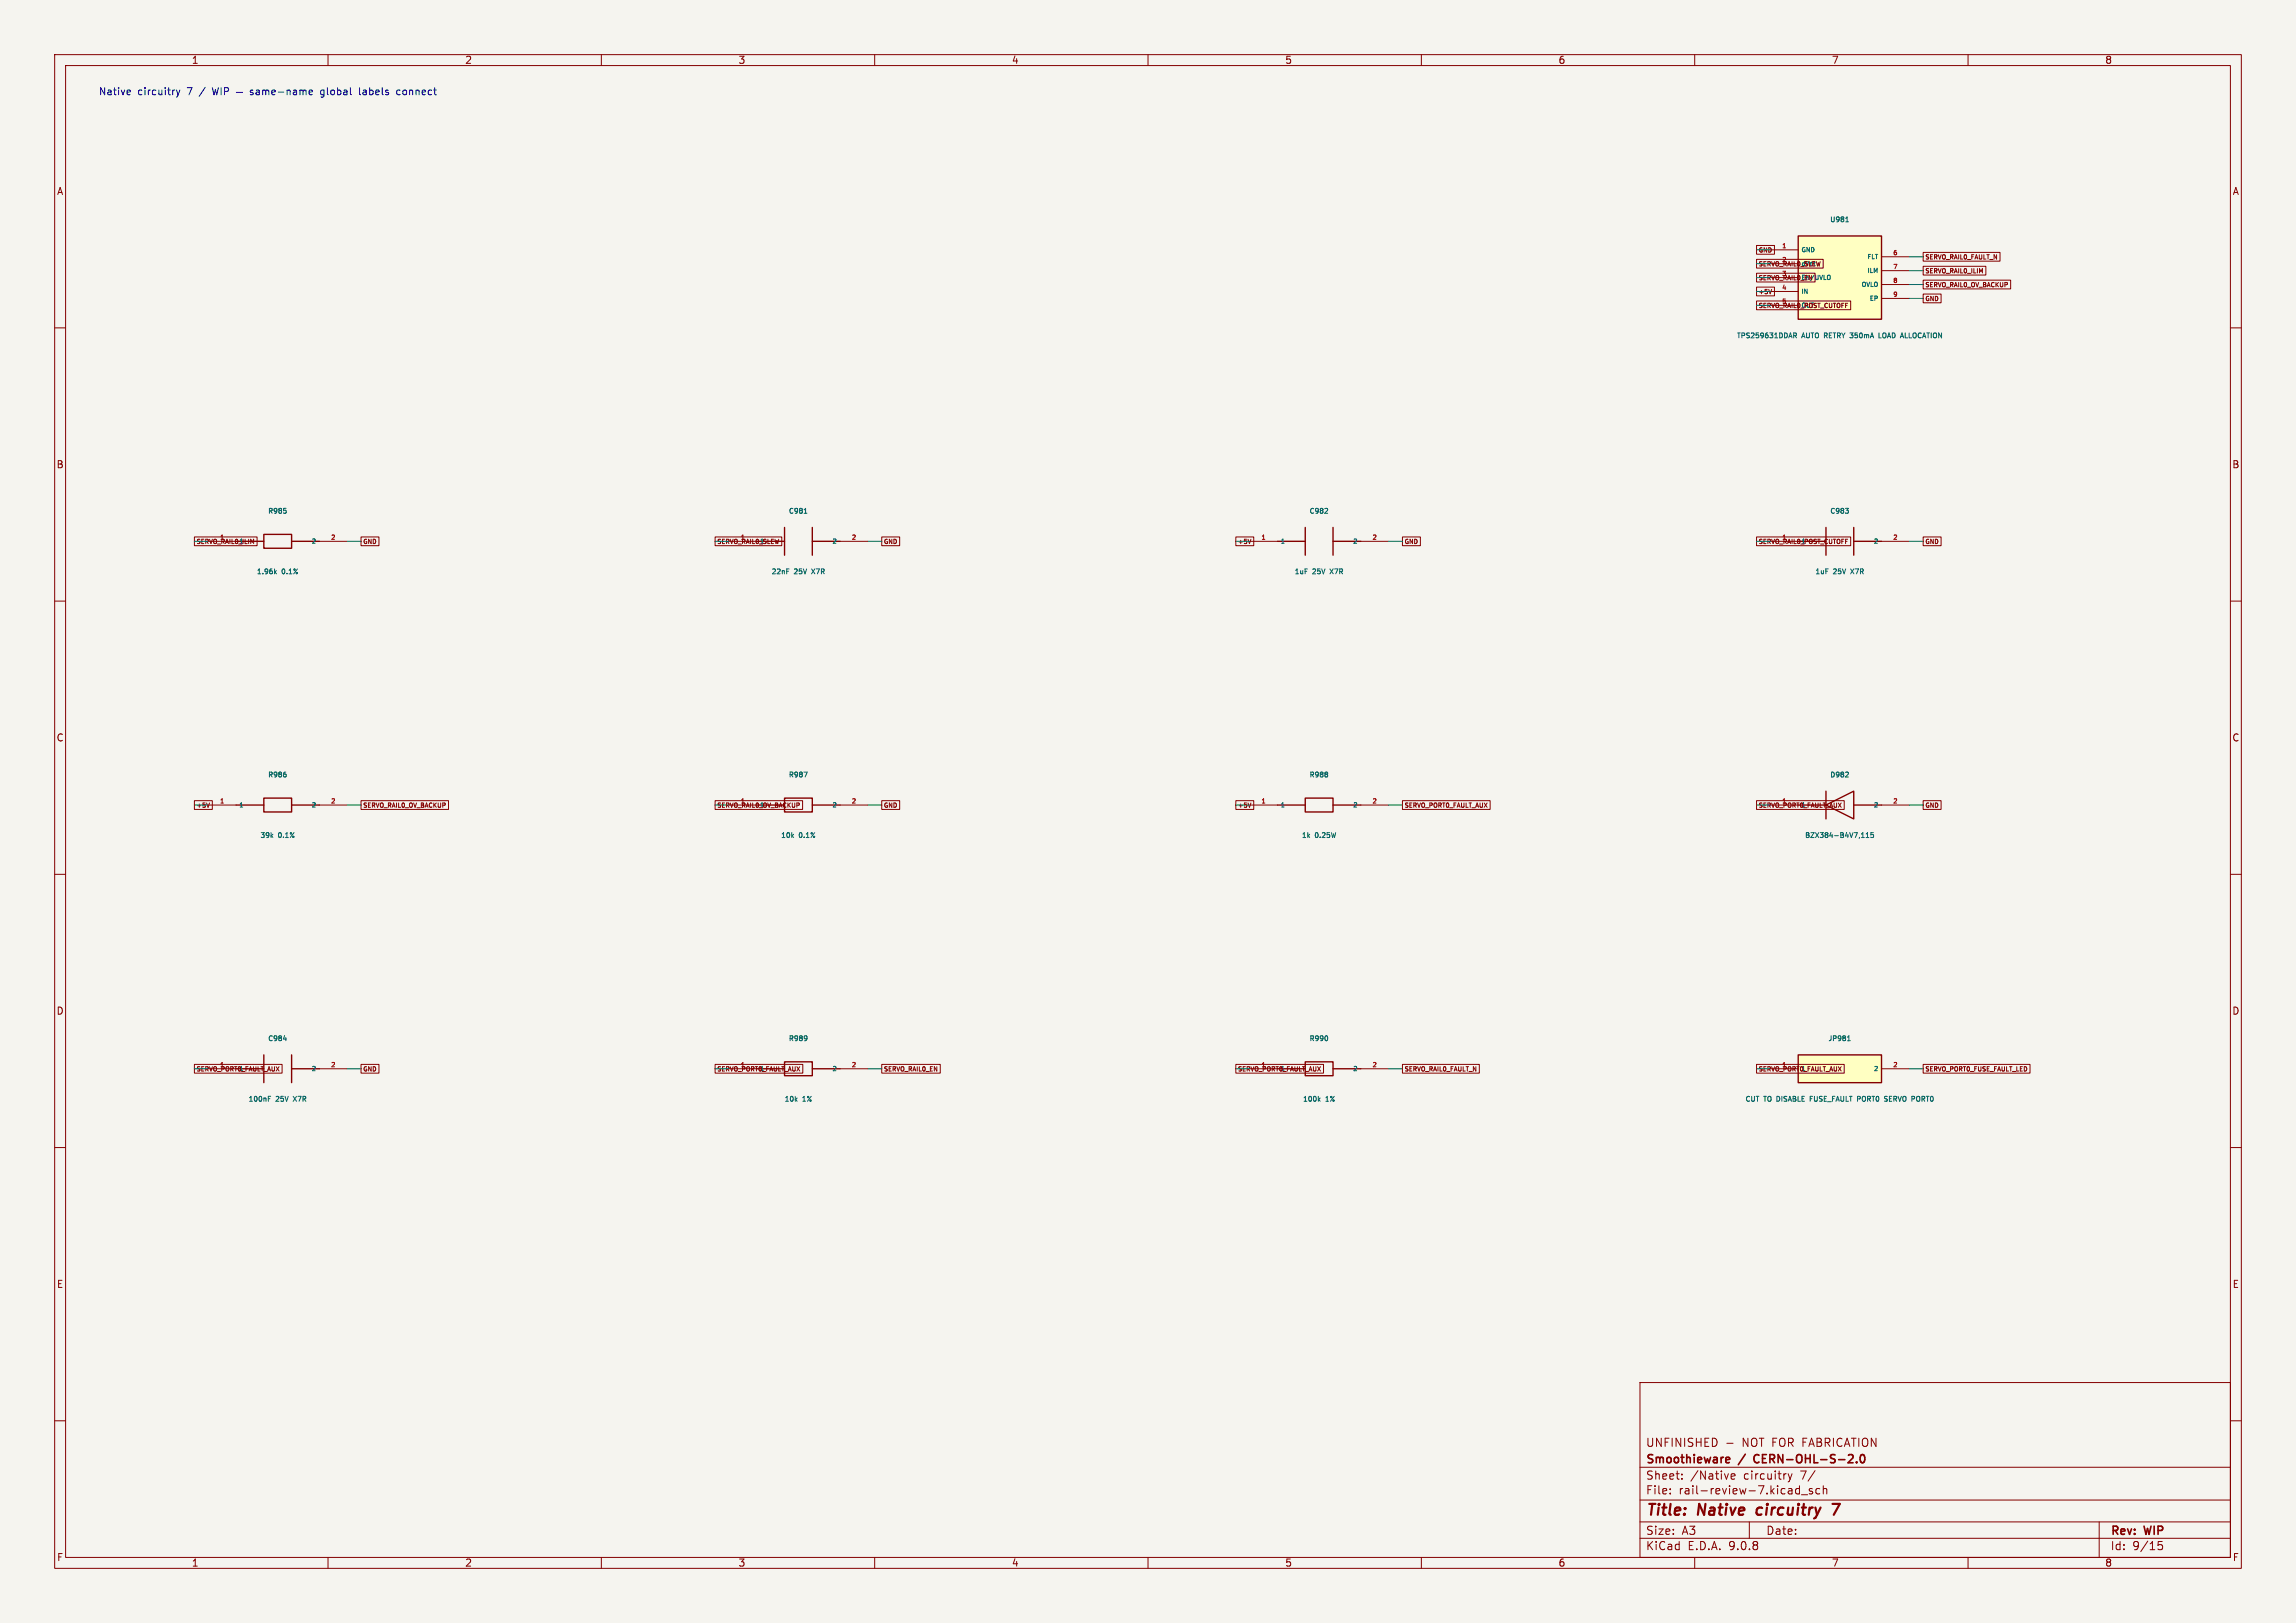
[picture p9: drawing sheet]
<svg xmlns="http://www.w3.org/2000/svg" width="420mm" height="297mm" viewBox="0 0 420 297" stroke-linecap="round" stroke-linejoin="round" font-family="sans-serif">
<defs><g id="words">
<g font-size="2.8" fill="#840000">
<text x="301" y="277.9">Title:</text>
<text x="310.6" y="277.9">Native</text>
<text x="322.2" y="277.9">circuitry</text>
</g>
<g font-size="2.1" fill="#840000">
<text x="301" y="268.2">Smoothieware</text>
<text x="301" y="265">UNFINISHED</text>
<text x="318.2" y="268.2">/</text>
<text x="318.7" y="265">NOT FOR FABRICATION</text>
<text x="321.5" y="268.2">CERN-OHL-S-2.0</text>
<text x="301" y="273.7">File:</text>
<text x="301" y="271">Sheet:</text>
<text x="307.1" y="273.7">rail-review-7.kicad_sch</text>
<text x="309.2" y="271">/Native</text>
<text x="319" y="271">circuitry</text>
<text x="329.5" y="271">7/</text>
<text x="301" y="281.1">Size:</text>
<text x="307.6" y="281.1">A3</text>
<text x="323" y="281.1">Date:</text>
<text x="386" y="281.3">Rev:</text>
<text x="392.4" y="281.3">WIP</text>
<text x="301" y="283.9">KiCad</text>
<text x="308.7" y="283.9">E.D.A.</text>
<text x="316.3" y="283.9">9.0.8</text>
<text x="386" y="283.9">Id:</text>
<text x="390.1" y="283.9">9/15</text>
</g>
<g font-size="1.8" fill="#840000">
<text x="35" y="11.9">1</text>
<text x="85" y="11.9">2</text>
<text x="135" y="11.9">3</text>
<text x="185" y="11.9">4</text>
<text x="235" y="11.9">5</text>
<text x="285" y="11.9">6</text>
<text x="335" y="11.9">7</text>
<text x="385" y="11.9">8</text>
<text x="10.3" y="35.9">A</text>
<text x="408.3" y="35.9">A</text>
<text x="10.3" y="85.9">B</text>
<text x="408.2" y="85.9">B</text>
<text x="10.3" y="135.9">C</text>
<text x="408.2" y="135.9">C</text>
<text x="10.3" y="185.9">D</text>
<text x="408.2" y="185.9">D</text>
<text x="10.3" y="235.9">E</text>
<text x="408.3" y="235.9">E</text>
<text x="10.3" y="285.9">F</text>
<text x="35" y="286.9">1</text>
<text x="85" y="286.9">2</text>
<text x="135" y="286.9">3</text>
<text x="185" y="286.9">4</text>
<text x="235" y="286.9">5</text>
<text x="285" y="286.9">6</text>
<text x="335" y="286.9">7</text>
<text x="385" y="286.9">8</text>
<text x="408.3" y="285.9">F</text>
</g>
<g font-size="1.8" fill="#0000c2">
<text x="18" y="17.6">Native</text>
<text x="25.2" y="17.6">circuitry</text>
<text x="34.4" y="17.6">7</text>
<text x="36.8" y="17.6">/</text>
<text x="59.7" y="17.6">global</text>
<text x="66.9" y="17.6">labels</text>
<text x="74" y="17.6">connect</text>
</g>
<g font-size="1.3" fill="#006464">
<text x="334.7" y="40.9">U981</text>
<text x="317.6" y="62.1">TPS259631DDAR</text>
<text x="329.6" y="62.1">AUTO RETRY 350mA</text>
<text x="344.5" y="62.1">LOAD</text>
<text x="348.8" y="62.1">ALLOCATION</text>
<text x="48.9" y="94.2">R985</text>
<text x="144.2" y="94.2">C981</text>
<text x="239.4" y="94.2">C982</text>
<text x="334.7" y="94.2">C983</text>
<text x="46.9" y="105.3">1.96k</text>
<text x="51.6" y="105.3">0.1%</text>
<text x="141" y="105.3">22nF</text>
<text x="145.3" y="105.3">25V</text>
<text x="148.7" y="105.3">X7R</text>
<text x="236.7" y="105.3">1uF</text>
<text x="240.1" y="105.3">25V</text>
<text x="243.6" y="105.3">X7R</text>
<text x="332" y="105.3">1uF</text>
<text x="335.4" y="105.3">25V</text>
<text x="338.8" y="105.3">X7R</text>
<text x="48.9" y="142.5">R986</text>
<text x="144.2" y="142.5">R987</text>
<text x="239.4" y="142.5">R988</text>
<text x="334.7" y="142.5">D982</text>
<text x="47.5" y="153.5">39k</text>
<text x="50.9" y="153.5">0.1%</text>
<text x="142.8" y="153.5">10k</text>
<text x="146.2" y="153.5">0.1%</text>
<text x="238" y="153.5">1k</text>
<text x="240.6" y="153.5">0.25W</text>
<text x="330.1" y="153.5">BZX384-B4V7,115</text>
<text x="48.9" y="190.7">C984</text>
<text x="144.2" y="190.7">R989</text>
<text x="239.4" y="190.7">R990</text>
<text x="334.3" y="190.7">JP981</text>
<text x="45.3" y="201.8">100nF</text>
<text x="50.5" y="201.8">25V</text>
<text x="53.9" y="201.8">X7R</text>
<text x="143.4" y="201.8">10k</text>
<text x="146.8" y="201.8">1%</text>
<text x="238.2" y="201.8">100k</text>
<text x="242.5" y="201.8">1%</text>
<text x="319.2" y="201.8">CUT</text>
<text x="322.7" y="201.8">TO DISABLE</text>
<text x="331.6" y="201.8">FUSE_FAULT</text>
<text x="340.5" y="201.8">PORT0</text>
<text x="345.8" y="201.8">SERVO PORT0</text>
</g>
<g font-size="1.1" fill="#840000">
<text x="321.6" y="46.4">GND</text>
<text x="352.1" y="47.7">SERVO_RAIL0_FAULT_N</text>
<text x="321.6" y="51.5">SERVO_RAIL0_EN</text>
<text x="321.6" y="48.9">SERVO_RAIL0_SLEW</text>
<text x="325.9" y="48">2</text>
<text x="325.9" y="50.5">3</text>
<text x="329.4" y="48.9">dVdt</text>
<text x="329.4" y="51.4">EN/UVLO</text>
<text x="352.1" y="50.2">SERVO_RAIL0_ILIM</text>
<text x="352.1" y="52.8">SERVO_RAIL0_OV_BACKUP</text>
<text x="321.6" y="54">+5V</text>
<text x="321.6" y="56.6">SERVO_RAIL0_POST_CUTOFF</text>
<text x="325.9" y="55.6">5</text>
<text x="329.4" y="56.5">OUT</text>
<text x="352.1" y="55.3">GND</text>
<text x="35.9" y="99.7">SERVO_RAIL0_ILIM</text>
<text x="40.1" y="98.8">1</text>
<text x="43.7" y="99.7">1</text>
<text x="66.3" y="99.7">GND</text>
<text x="131.1" y="99.7">SERVO_RAIL0_SLEW</text>
<text x="135.4" y="98.8">1</text>
<text x="138.9" y="99.7">1</text>
<text x="161.6" y="99.7">GND</text>
<text x="226.4" y="99.7">+5V</text>
<text x="256.8" y="99.7">GND</text>
<text x="321.6" y="99.7">SERVO_RAIL0_POST_CUTOFF</text>
<text x="325.9" y="98.8">1</text>
<text x="329.4" y="99.7">1</text>
<text x="352.1" y="99.7">GND</text>
<text x="35.9" y="148">+5V</text>
<text x="66.3" y="148">SERVO_RAIL0_OV_BACKUP</text>
<text x="131.1" y="148">SERVO_RAIL0_OV_BACKUP</text>
<text x="135.4" y="147.1">1</text>
<text x="138.9" y="147.9">1</text>
<text x="161.6" y="148">GND</text>
<text x="226.4" y="148">+5V</text>
<text x="256.8" y="148">SERVO_PORT0_FAULT_AUX</text>
<text x="321.6" y="148">SERVO_PORT0_FAULT_AUX</text>
<text x="325.9" y="147.1">1</text>
<text x="329.4" y="147.9">1</text>
<text x="352.1" y="148">GND</text>
<text x="35.9" y="196.3">SERVO_PORT0_FAULT_AUX</text>
<text x="40.1" y="195.3">1</text>
<text x="43.7" y="196.2">1</text>
<text x="66.3" y="196.3">GND</text>
<text x="131.1" y="196.3">SERVO_PORT0_FAULT_AUX</text>
<text x="135.4" y="195.3">1</text>
<text x="138.9" y="196.2">1</text>
<text x="161.6" y="196.3">SERVO_RAIL0_EN</text>
<text x="226.4" y="196.3">SERVO_PORT0_FAULT_AUX</text>
<text x="230.6" y="195.3">1</text>
<text x="234.2" y="196.2">1</text>
<text x="256.8" y="196.3">SERVO_RAIL0_FAULT_N</text>
<text x="321.6" y="196.3">SERVO_PORT0_FAULT_AUX</text>
<text x="325.9" y="195.3">1</text>
<text x="329.4" y="196.2">1</text>
<text x="352.1" y="196.3">SERVO_PORT0_FUSE_FAULT_LED</text>
</g>
<g font-size="1.1" fill="#a90000">
<text x="325.9" y="45.5">1</text>
<text x="346.2" y="46.7">6</text>
<text x="325.9" y="53.1">4</text>
<text x="346.2" y="49.3">7</text>
<text x="346.2" y="51.8">8</text>
<text x="346.2" y="54.4">9</text>
<text x="60.4" y="98.8">2</text>
<text x="155.7" y="98.8">2</text>
<text x="230.6" y="98.8">1</text>
<text x="250.9" y="98.8">2</text>
<text x="346.2" y="98.8">2</text>
<text x="40.1" y="147.1">1</text>
<text x="60.4" y="147.1">2</text>
<text x="155.7" y="147.1">2</text>
<text x="230.6" y="147.1">1</text>
<text x="250.9" y="147.1">2</text>
<text x="346.2" y="147.1">2</text>
<text x="60.4" y="195.3">2</text>
<text x="155.7" y="195.3">2</text>
<text x="250.9" y="195.3">2</text>
<text x="346.2" y="195.3">2</text>
</g>
<g font-size="1.1" fill="#006464">
<text x="329.4" y="46.3">GND</text>
<text x="341.4" y="47.6">FLT</text>
<text x="329.4" y="54">IN</text>
<text x="340.4" y="52.7">OVLO</text>
<text x="341.4" y="50.2">ILM</text>
<text x="341.8" y="55.2">EP</text>
<text x="56.9" y="99.7">2</text>
<text x="152.1" y="99.7">2</text>
<text x="234.2" y="99.7">1</text>
<text x="247.4" y="99.7">2</text>
<text x="342.6" y="99.7">2</text>
<text x="43.7" y="147.9">1</text>
<text x="56.9" y="147.9">2</text>
<text x="152.1" y="147.9">2</text>
<text x="234.2" y="147.9">1</text>
<text x="247.4" y="147.9">2</text>
<text x="342.6" y="147.9">2</text>
<text x="56.9" y="196.2">2</text>
<text x="152.1" y="196.2">2</text>
<text x="247.4" y="196.2">2</text>
<text x="342.6" y="196.2">2</text>
</g>
</g></defs>
<path d="M0 0h420v297h-420z" fill="#f5f4ef" stroke="#f5f4ef" stroke-width=".18"/>
<g fill="none" stroke="#840000" stroke-width=".18">
<path d="M10 10h400v277h-400zM12 12h396v273h-396zM60 10v2M110 10v2M160 10v2M210 10v2M260 10v2M310 10v2M360 10v2M10 60h2M408 60h2M10 110h2"/>
<path d="M408 110h2M10 160h2M408 160h2M10 210h2M408 210h2M300 253h108v32h-108zM10 260h2M300 278.5h108M300 274.5h108M300 268.5h108M305.5 273.2v.2M305.5 272.5v.1"/>
<path d="M307.7 270.5v.2M307.7 269.8v.1M315.9 264.1h1.1M316.7 270.2l.7-.2-.1-.2-.4-.1-.2 .2v.7h.6M320 278.5v3M327.1 269.7l.3 1M327.4 270.7l-.3 .5M327.8 269.7l-.4 1M328.7 272.4l.5 .1M329.2 271.9v1.5M329.2 273.3l-.5 .1M329.5 273.5h1.2"/>
<path d="M331.5 272.5l-.3-.1-.3 .2 .1 .2 .5 .2v.3h-.6M332.9 272.5l-.5-.1-.2 .3v.4l.1 .2h.6M333.5 272.5l.2-.1 .4 .1 .1 .9M333.5 271.9v1.5M384 278.5v6.5M408 260h2M60 285v2M110 285v2M160 285v2M210 285v2M260 285v2M300 281.5h108"/>
<path d="M310 285v2M360 285v2M395.5 282.1h-.7l-.1 .7 .2-.1h.5l.2 .2-.1 .5-.2 .2-.6-.2"/>
</g>
<path d="M321.5 276.1l-.2 .7 .3 .4M335.2 275.2h1.3l-1.1 2" fill="none" stroke="#840000" stroke-width=".4"/>
<path d="M315.9 266.7l.4 .1 .1 .2-.7 .2M316.3 267.6l-.4 .1M321 266.4l-.2 .4 .2 .7M338 267.7h1M338.9 266.3v.5M339.6 267.5v.2M340.4 266.3l.2-.1a.8 .8 0 0 1 .5 .7 .8 .8 0 0 1-.5 .8l-.2-.2-.1-.4z" fill="none" stroke="#840000" stroke-width=".3"/>
<path d="M328.9 193h15.3v5.1h-15.3z" fill="#ffffc2"/>
<g fill="none" stroke="#840000" stroke-width=".25">
<path d="M43.2 99.1h5.1M48.3 97.8h5v2.5h-5zM53.3 99.1h5.1M43.2 147.3h5.1M48.3 146.1h5v2.5h-5zM53.3 147.3h5.1M43.2 195.6h5.1M48.3 193v5.1M53.3 195.6h5.1M53.3 193v5.1M138.4 195.6h5.1M143.5 194.3h5.1v2.6h-5.1z"/>
<path d="M148.6 195.6h5.1M233.7 195.6h5.1M238.8 194.3h5v2.6h-5zM243.8 195.6h5.1M328.9 193h15.3v5.1h-15.3z"/>
</g>
<path d="M38.1 99.1h5.1M58.4 99.1h5.1M38.1 147.3h5.1M58.4 147.3h5.1M38.1 195.6h5.1M58.4 195.6h5.1M133.3 195.6h5.1M153.7 195.6h5M228.6 195.6h5.1M248.9 195.6h5.1M323.8 195.6h5.1M344.2 195.6h5" fill="none" stroke="#840000" stroke-width=".18"/>
<g fill="none" stroke="#006464" stroke-width=".18">
<path d="M51.9 93h.4M52.3 93.4v.5M50.3 104.7l.3 .3M50.6 104.4l-.4 .4M52.3 141.7v.4M51.9 190.1h.5M147.5 189.6l.1 .5-.1 .3M147.6 189.9l-.1 .2M242.8 189.6v.8M337.9 190.4h.6M338 189.8l.2-.3v.9M49.1 201.1h.3"/>
<path d="M49.1 200.6h.4M241.2 201.2l.3 .3M241.5 200.9l-.4 .4M331.1 201.1h.3M331.6 200.6h-.5v.9M339.8 200.6l.4 .1M340.2 201.1h-.4M345.1 201.1l.1 .2-.1 .2M345.1 200.6l.1 .1"/>
</g>
<path d="M328.9 43.2h15.3v15.2h-15.3z" fill="#ffffc2"/>
<g fill="none" stroke="#840000" stroke-width=".25">
<path d="M328.9 43.2h15.3v15.2h-15.3zM138.4 99.1h5.1M143.5 96.5v5.1M148.6 99.1h5.1M148.6 96.5v5.1M233.7 99.1h5.1M238.8 96.5v5.1M243.8 99.1h5.1M243.8 96.5v5.1M328.9 99.1h5.1M334 96.5v5.1M339.1 99.1h5.1"/>
<path d="M339.1 96.5v5.1M138.4 147.3h5.1M143.5 146.1h5.1v2.5h-5.1zM148.6 147.3h5.1M233.7 147.3h5.1M238.8 146.1h5v2.5h-5zM243.8 147.3h5.1M328.9 147.3h5.1M334 147.3l5.1-2.5v5.1zM334 144.8v5.1M339.1 147.3h5.1"/>
</g>
<g fill="none" stroke="#840000" stroke-width=".18">
<path d="M321.3 50h10.7v1.6h-10.7zM321.3 52.5h3.3v1.6h-3.3zM321.3 55.1h17.2v1.6h-17.2zM321.3 44.9h3.3v1.6h-3.3zM321.3 47.5h12.2v1.6h-12.2zM323.8 45.7h5.1M323.8 48.3h5.1M323.8 50.8h5.1M323.8 53.3h5.1M323.8 55.9h5.1M324.1 53l-.3 .8M344.2 47h5"/>
<path d="M344.2 49.5h5M344.2 52.1h5M344.2 54.6h5M351.8 53.8h3.3v1.6h-3.3zM351.8 46.2h14v1.6h-14zM351.8 48.7h11.5v1.6h-11.5zM351.8 51.3h16v1.6h-16zM35.6 98.3h11.4v1.6h-11.4zM66 98.3h3.3v1.6h-3.3zM130.8 98.3h12.2v1.6h-12.2zM133.3 99.1h5.1M153.7 99.1h5"/>
<path d="M161.3 98.3h3.3v1.6h-3.3zM226.1 98.3h3.2v1.6h-3.2zM228.6 99.1h5.1M228.8 98.7l-.2 .8M248.9 99.1h5.1M256.5 98.3h3.3v1.6h-3.3zM321.3 98.3h17.2v1.6h-17.2zM323.8 99.1h5.1M344.2 99.1h5M351.8 98.3h3.3v1.6h-3.3zM35.6 146.5h3.2v1.6h-3.2zM38.3 146.9l-.2 .8"/>
<path d="M66 146.5h16v1.6h-16zM130.8 146.5h16v1.6h-16zM133.3 147.3h5.1M153.7 147.3h5M161.3 146.5h3.3v1.6h-3.3zM226.1 146.5h3.2v1.6h-3.2zM228.6 147.3h5.1M228.8 146.9l-.2 .8M248.9 147.3h5.1M256.5 146.5h16.1v1.6h-16.1zM321.3 146.5h16.1v1.6h-16.1zM323.8 147.3h5.1"/>
<path d="M344.2 147.3h5M351.8 146.5h3.3v1.6h-3.3zM35.6 194.8h16v1.6h-16zM66 194.8h3.3v1.6h-3.3zM130.8 194.8h16.1v1.6h-16.1zM161.3 194.8h10.7v1.6h-10.7zM226.1 194.8h16v1.6h-16zM256.5 194.8h14.1v1.6h-14.1zM321.3 194.8h16.1v1.6h-16.1zM351.8 194.8h19.5v1.6h-19.5z"/>
</g>
<g fill="none" stroke="#006464" stroke-width=".18">
<path d="M337.8 39.8l.1-.1v.9M334.6 50.4l.2 .2v.4l-.2 .2M337.6 40.6h.5M328.1 60.9h.3l.2 .2-.1 .3h-.4M328.3 61.4l.3 .4M343.7 60.9v.9h.4M147.1 93.9h.5M242.8 93.1v.3l-.5 .5h.6M337.6 93h.5l-.3 .4M338 93.4v.5M143.9 104.1h.4M147.1 141.3h.6l-.4 .9"/>
<path d="M242.8 141.3v.3M242.8 141.7v.4M338 141.3l.1 .4-.5 .5h.5M340.5 153.3h.5M341.3 153.3h.6M341.3 152.6l.3-.2v.9M342.7 152.4h-.5v.4h.4l.1 .4h-.5"/>
</g>
<g fill="none" stroke="#009600" stroke-width=".18">
<path d="M321.3 50.8h2.5M321.3 53.3h2.5M321.3 55.9h2.5M321.3 48.3h2.5M321.3 45.7h2.5M349.2 47h2.6M349.2 49.5h2.6M349.2 54.6h2.6M349.2 52.1h2.6M35.6 99.1h2.5M63.5 99.1h2.5M130.8 99.1h2.5"/>
<path d="M158.7 99.1h2.6M226.1 99.1h2.5M254 99.1h2.5M321.3 99.1h2.5M349.2 99.1h2.6M35.6 147.3h2.5M63.5 147.3h2.5M130.8 147.3h2.5M158.7 147.3h2.6M226.1 147.3h2.5M254 147.3h2.5M321.3 147.3h2.5"/>
<path d="M349.2 147.3h2.6M35.6 195.6h2.5M63.5 195.6h2.5M130.8 195.6h2.5M158.7 195.6h2.6M226.1 195.6h2.5M254 195.6h2.5M321.3 195.6h2.5M349.2 195.6h2.6"/>
</g>
<g fill="none" stroke="#0000c2" stroke-width=".18">
<path d="M23.7 16.5l.2 .3-.7 .1M23.8 17.3h-.1M32.3 16.5l.3 .8M32.6 17.3l-.3 .5M32.9 16.5l-.3 .8M38.8 16l.3 1.3 .3-.9 .2 .9 .4-1.3M40.4 16v1.3M41.1 16.7h.6l.1-.2-.1-.3-.6-.2v1.3M43.2 16.9h1.1M46.3 16.5h-.3l-.2 .2v.1l.5 .2v.3h-.5M46.9 16.5h.5v.8M47.4 16.8h-.4l-.2 .2 .2 .3h.4"/>
<path d="M48.1 16.6l.3-.1 .2 .2M48.1 16.5v.8M48.6 16.7l.2-.2h.3l.1 .8M48.6 16.7v.6M49.7 16.9l.7-.1-.1-.3h-.4l-.2 .2 .1 .6h.5M50.9 16.8h1M52.5 16.6l.2-.1h.3l.1 .8M52.5 16.5v.8M53.7 16.5h.5l.1 .8M54.3 16.8h-.5l-.2 .2 .2 .3h.5M54.9 16.6l.3-.1 .2 .2M54.9 16.5v.8"/>
<path d="M55.4 16.7l.2-.2h.3l.1 .8M55.4 16.7v.6M56.5 16.9l.7-.1-.1-.3h-.4l-.2 .2 .1 .6h.5M58.7 17.7h.4M59.1 16.5h-.3l-.2 .2 .1 .5 .4 .1M65.8 16v1.2l.2 .1M66.4 16.9v.4M73.2 16.5h-.4l-.2 .2 .1 .6h.5"/>
</g>
<use href="#words"/>
</svg>
